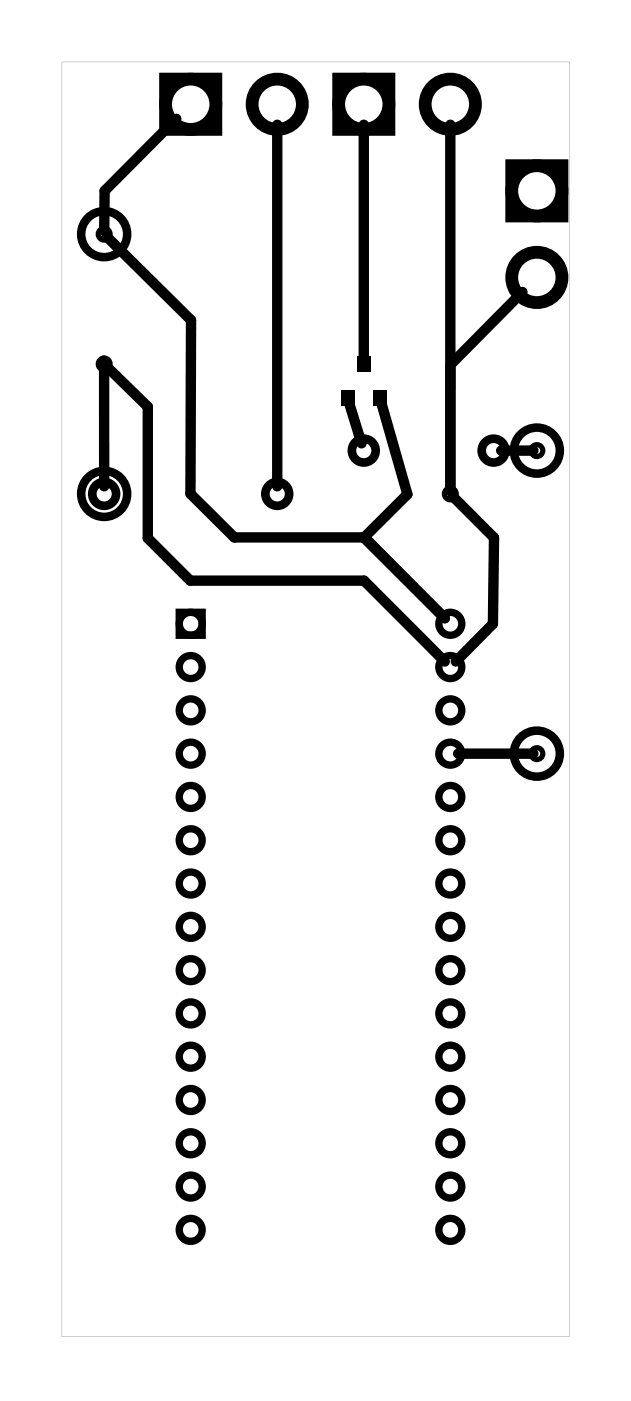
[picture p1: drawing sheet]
<svg xmlns="http://www.w3.org/2000/svg" width="37mm" height="82mm" viewBox="0 0 37 82" stroke-linecap="round" stroke-linejoin="round" font-family="sans-serif">
<g fill="#000">
<path d="M20 22.9h.8v.9h-.8zM21 20.9h.8v.9h-.8zM21.9 22.9h.8v.9h-.8z"/>
<path d="M3.6 3.6h29.8v74.8h-29.8zM3.6 3.6v74.8h29.8v-74.8z"/>
<path d="M9.3 4.3h3.7v3.7h-3.7zM10 6.1a1.2 1.2 0 0 0 2.4 0 1.2 1.2 0 0 0-2.4 0z"/>
<path d="M19.5 4.3h3.7v3.7h-3.7zM20.2 6.1a1.2 1.2 0 0 0 2.4 0 1.2 1.2 0 0 0-2.4 0z"/>
<path d="M29.7 9.3h3.7v3.7h-3.7zM30.3 11.2a1.2 1.2 0 0 0 2.4 0 1.2 1.2 0 0 0-2.4 0z"/>
</g>
<g fill="none" stroke="#000" stroke-width=".65" stroke-linecap="butt">
<circle cx="11.2" cy="6.1" r="1.53"/>
<circle cx="16.3" cy="6.1" r="1.53"/>
<circle cx="21.4" cy="6.1" r="1.53"/>
<circle cx="26.4" cy="6.1" r="1.53"/>
<circle cx="31.5" cy="16.3" r="1.53"/>
<circle cx="31.5" cy="11.2" r="1.53"/>
</g>
<g fill="none" stroke="#000" stroke-width=".43">
<path d="M10.5 35.9h1.4v1.4h-1.4z"/>
<circle cx="11.2" cy="36.6" r=".67"/>
<circle cx="11.2" cy="39.1" r=".67"/>
<circle cx="26.4" cy="36.6" r=".67"/>
<circle cx="26.4" cy="39.1" r=".67"/>
<circle cx="11.2" cy="56.9" r=".67"/>
<circle cx="11.2" cy="59.5" r=".67"/>
<circle cx="11.2" cy="54.4" r=".67"/>
<circle cx="11.2" cy="51.8" r=".67"/>
<circle cx="11.2" cy="44.2" r=".67"/>
<circle cx="11.2" cy="49.3" r=".67"/>
<circle cx="11.2" cy="46.8" r=".67"/>
<circle cx="11.2" cy="41.7" r=".67"/>
<circle cx="26.4" cy="56.9" r=".67"/>
<circle cx="26.4" cy="59.5" r=".67"/>
<circle cx="26.4" cy="54.4" r=".67"/>
<circle cx="26.4" cy="44.2" r=".67"/>
<circle cx="26.4" cy="51.8" r=".67"/>
<circle cx="26.4" cy="49.3" r=".67"/>
<circle cx="26.4" cy="46.8" r=".67"/>
<circle cx="26.4" cy="41.7" r=".67"/>
<circle cx="11.2" cy="64.5" r=".67"/>
<circle cx="11.2" cy="69.6" r=".67"/>
<circle cx="11.2" cy="72.2" r=".67"/>
<circle cx="11.2" cy="62" r=".67"/>
<circle cx="11.2" cy="67.1" r=".67"/>
<circle cx="26.4" cy="62" r=".67"/>
<circle cx="26.4" cy="64.5" r=".67"/>
<circle cx="26.4" cy="67.1" r=".67"/>
<circle cx="26.4" cy="72.2" r=".67"/>
<circle cx="26.4" cy="69.6" r=".67"/>
</g>
<g fill="none" stroke="#000" stroke-width=".3">
<circle cx="6.1" cy="13.7" r=".35"/>
<circle cx="6.1" cy="21.4" r=".35"/>
<circle cx="26.4" cy="29" r=".35"/>
<circle cx="31.5" cy="26.4" r=".35"/>
<circle cx="31.5" cy="44.2" r=".35"/>
</g>
<g fill="none" stroke="#000" stroke-width=".51">
<circle cx="6.1" cy="29" r=".7"/>
<circle cx="16.3" cy="29" r=".7"/>
<circle cx="21.4" cy="26.4" r=".7"/>
<circle cx="29" cy="26.4" r=".7"/>
</g>
<g fill="none" stroke="#000" stroke-width=".5">
<circle cx="6.1" cy="13.7" r="1.35"/>
<circle cx="11.2" cy="6.1" r="1.35"/>
<circle cx="16.3" cy="6.1" r="1.35"/>
<circle cx="21.4" cy="6.1" r="1.35"/>
<circle cx="26.4" cy="6.1" r="1.35"/>
<circle cx="31.5" cy="16.3" r="1.35"/>
<circle cx="31.5" cy="11.2" r="1.35"/>
<circle cx="6.1" cy="29" r="1.35"/>
<circle cx="31.5" cy="26.4" r="1.35"/>
<circle cx="31.5" cy="44.2" r="1.35"/>
</g>
<path d="M6.3 13.9l4.9 4.9v10.2l2.6 2.5h7.5l4.8 4.8-4.7-4.8 2.5-2.5-1.5-5.3M10.3 7l-4.2 4.2v2.3M16.3 7.3v21.2M21.4 7.3v13.7M26.4 7.3v21.5M30.7 17.1l-4.3 4.3M6.1 21.2v7.3M6.3 21.5l2.4 2.4v7.7l2.5 2.5h10.2l4.7 4.7M20.5 23.7l.7 2.3M26.6 29.1l2.4 2.4-.1 5.1-2.1 2.2M29.4 26.4h1.9M26.9 44.2h4.4" fill="none" stroke="#000" stroke-width=".61"/>
</svg>
